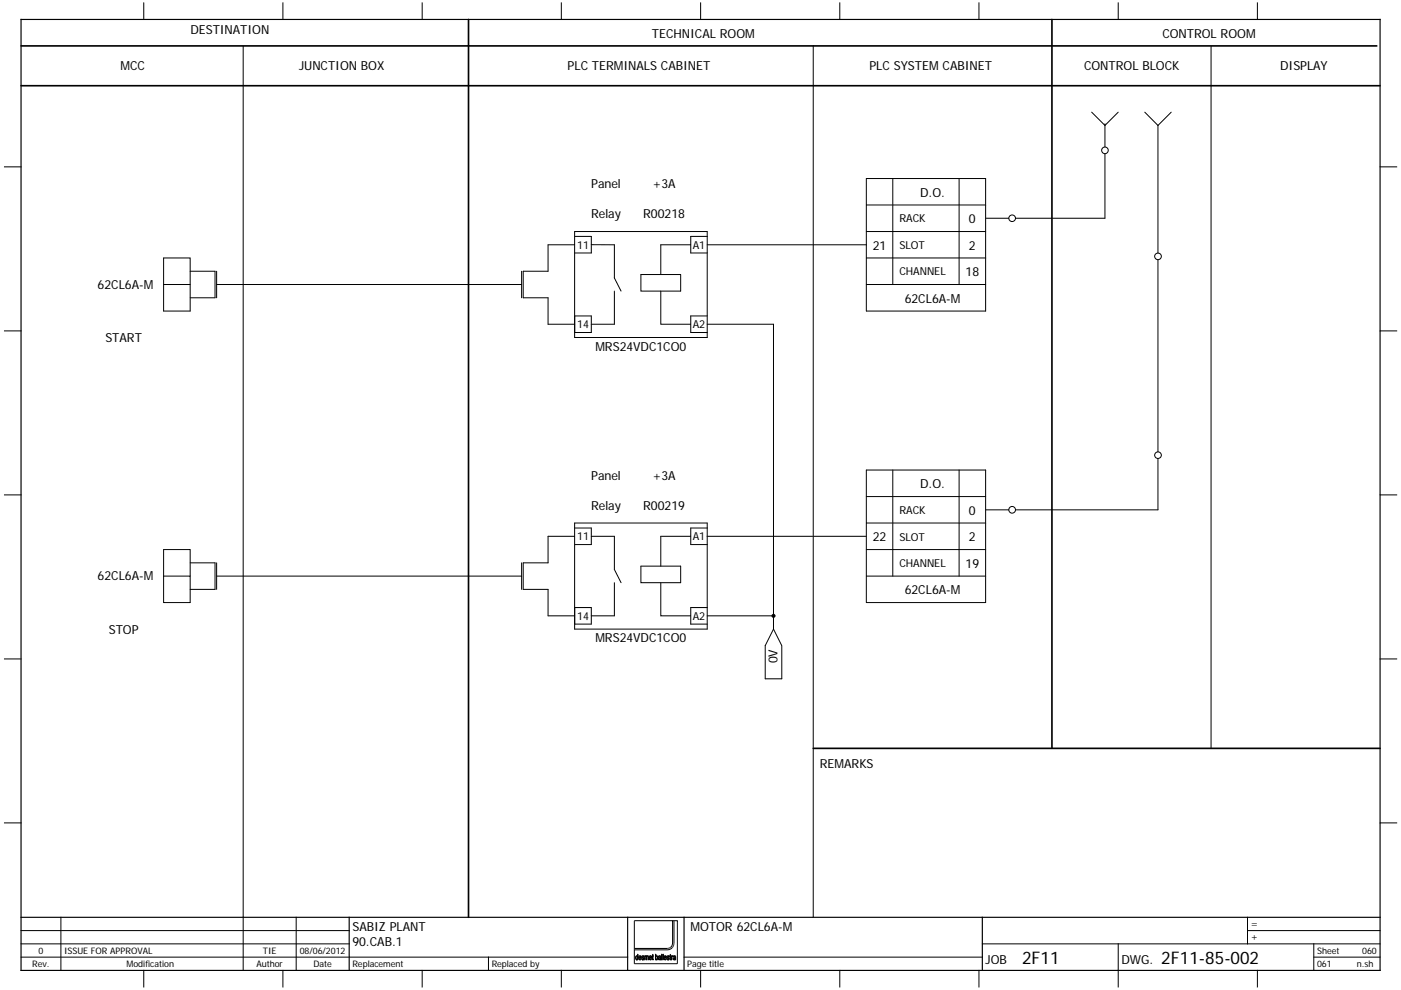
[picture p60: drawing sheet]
<svg xmlns="http://www.w3.org/2000/svg" width="297mm" height="210mm" viewBox="0 0 297 210" stroke-linecap="round" stroke-linejoin="round" font-family="sans-serif">
<defs><g id="words">
<g font-size="3.7">
<text x="216.7" y="204.4">2F11</text>
<text x="246.2" y="204.4">2F11-85-002</text>
</g>
<g font-size="2.6">
<text x="40.4" y="7.2">DESTINATION</text>
<text x="138.2" y="8">TECHNICAL ROOM</text>
<text x="246.4" y="8">CONTROL ROOM</text>
<text x="25.6" y="14.8">MCC</text>
<text x="63.4" y="14.8">JUNCTION BOX</text>
<text x="120.4" y="14.8">PLC TERMINALS CABINET</text>
<text x="184.3" y="14.8">PLC SYSTEM CABINET</text>
<text x="229.8" y="14.8">CONTROL BLOCK</text>
<text x="271.4" y="14.8">DISPLAY</text>
<text x="125.3" y="39.9">Panel</text>
<text x="138.3" y="39.9">+3A</text>
<text x="195.1" y="41.7">D.O.</text>
<text x="125.3" y="46.3">Relay</text>
<text x="136.4" y="46.3">R00218</text>
<text x="205.4" y="47.3">0</text>
<text x="185" y="52.9">21</text>
<text x="205.4" y="52.9">2</text>
<text x="204.7" y="58.5">18</text>
<text x="20.7" y="61.2">62CL6A-M</text>
<text x="191.8" y="64.2">62CL6A-M</text>
<text x="22.3" y="72.6">START</text>
<text x="126.2" y="74.4">MRS24VDC1CO0</text>
<text x="125.3" y="101.8">Panel</text>
<text x="138.3" y="101.8">+3A</text>
<text x="195.1" y="103.5">D.O.</text>
<text x="125.3" y="108.1">Relay</text>
<text x="136.4" y="108.1">R00219</text>
<text x="205.4" y="109.2">0</text>
<text x="185" y="114.8">22</text>
<text x="205.4" y="114.8">2</text>
<text x="20.7" y="123">62CL6A-M</text>
<text x="204.7" y="120.4">19</text>
<text x="191.8" y="126">62CL6A-M</text>
<text x="23.1" y="134.5">STOP</text>
<text x="126.2" y="136.2">MRS24VDC1CO0</text>
<text x="164.8" y="140.7" transform="rotate(-90 164.8 140.7)">0V</text>
<text x="173.8" y="162.9">REMARKS</text>
<text x="74.7" y="197.4">SABIZ PLANT</text>
<text x="146.4" y="197.4">MOTOR 62CL6A-M</text>
<text x="74.7" y="200.6">90.CAB.1</text>
<text x="209" y="204.4">JOB</text>
<text x="237.8" y="204.4">DWG.</text>
</g>
<g font-size="2.3">
<text x="190.7" y="47.2">RACK</text>
<text x="122.3" y="52.7">11</text>
<text x="146.9" y="52.7">A1</text>
<text x="190.7" y="52.8">SLOT</text>
<text x="190.7" y="58.4">CHANNEL</text>
<text x="122.3" y="69.6">14</text>
<text x="146.9" y="69.6">A2</text>
<text x="190.7" y="109">RACK</text>
<text x="122.3" y="114.6">11</text>
<text x="146.9" y="114.6">A1</text>
<text x="190.7" y="114.7">SLOT</text>
<text x="190.7" y="120.3">CHANNEL</text>
<text x="122.3" y="131.5">14</text>
<text x="146.9" y="131.5">A2</text>
</g>
<g font-size="2.1">
<text x="265.2" y="196.7">=</text>
<text x="265.2" y="199.5">+</text>
</g>
<g font-size="1.9">
<text x="8.1" y="202.3">0</text>
<text x="13.6" y="202.3">ISSUE FOR APPROVAL</text>
<text x="55.7" y="202.3">TIE</text>
<text x="63.5" y="202.3">08/06/2012</text>
<text x="279.2" y="202.3">Sheet</text>
<text x="288.8" y="202.3">060</text>
<text x="6.8" y="205.1">Rev.</text>
<text x="26.8" y="205.1">Modification</text>
<text x="54.4" y="205.1">Author</text>
<text x="66.4" y="205.1">Date</text>
<text x="74.7" y="205.1">Replacement</text>
<text x="104.3" y="205.1">Replaced by</text>
<text x="145.7" y="205.1">Page title</text>
<text x="279.2" y="205.1">061</text>
<text x="287.7" y="205.1">n.sh</text>
</g>
</g></defs>
<path d="M209.8 .5l-209 209M296.2 .6l-295.4 208.8M.8 209.2l.3 .3" fill="none" stroke="#fff" stroke-width=".21"/>
<g fill="none" stroke="#010101" stroke-width=".21">
<path d="M30.5 .6v3.5M60 .6v3.5M89.5 .6v3.5M119 .6v3.5M148.5 .6v3.5M178.1 .6v3.5M207.6 .6v3.5M237.1 .6v3.5M266.6 .6v3.5M.9 35.4h3.6M292.6 35.4h3.5M.9 70.2h3.6"/>
<path d="M292.6 70.2h3.5M.9 105h3.6M292.6 105h3.5M.9 139.8h3.6M292.6 139.8h3.5M.9 174.5h3.6M292.6 174.5h3.5M4.5 197.4h69.5M12.9 194.6v11.2M51.6 194.6v11.2M62.8 194.6v11.2M134.5 195.3h8.1v5a1.08 1.08 0 0 1-1.1 .9h-7z"/>
<path d="M264.5 197.4h28.1M264.5 194.6v5.6M4.5 203h128.6M4.5 200.2h69.5M30.5 205.8v3.5M60 205.8v3.5M89.5 205.8v3.5M103.6 203v2.8M119 205.8v3.5M135.6 203.4h.1M135.6 203.4l.1 .1M135.6 202.8h.2l.1 .3h-.4z"/>
<path d="M135.7 203.5h.1M135.9 202.8h.1M135.9 202.8l.1 .4-.2-.1v.1h-.3l.1 .2M135.9 202.8a.4 .4 0 0 0-.5 .2 .4 .4 0 0 0 .1 .5l.2 .1 .3-.3-.3 .2M148.5 205.8v3.5M178.1 205.8v3.5M207.6 205.8v3.5M208.3 200.2h84.3M237.1 200.2v9.1M266.6 205.8v3.5M278.6 203h14M278.6 200.2v5.6"/>
</g>
<path d="M4.5 4.1h288.1v201.7h-288.1zM4.5 194.6h288.1M74 194.6v11.2M133.1 194.6v11.2M145 194.6v11.2M208.3 194.6v11.2" fill="none" stroke="#010101" stroke-width=".25"/>
<path d="M135.6 202.7l.3 .2 .1 .3h-.2v-.3l-.2-.1-.1 .3h.3v.1h-.3l.1 .2 .1 .1 .3-.2a.32 .32 0 0 1-.5 .3 .32 .32 0 0 1-.1-.5z" fill="#010101"/>
<path d="M137.8 202.7a.43 .43 0 0 0-.2 .6 .43 .43 0 0 0 .5 .2l.1-.2-.3 .2-.1-.1M137.8 203.4h.1M137.8 202.8h.2l.1 .3h-.4zM137.8 202.7l.3 .1M137.8 202.7h.1M138.1 202.8h.1M138.1 202.8l.1 .4h-.2v-.1v.1h-.3l.1 .2" fill="none" stroke="#010101" stroke-width=".21"/>
<path d="M137.7 202.8l.3-.1 .1 .1 .1 .4h-.2l.1-.1-.1-.3-.2 .1-.1 .2h.3v.1h-.3l.1 .3 .4-.2-.3 .3-.2-.2z" fill="#010101"/>
<path d="M139.1 203.3h.1M139.1 203.3v-.1a.24 .24 0 0 1 0-.3 .24 .24 0 0 1 .3 0 .24 .24 0 0 1 0 .4l-.2 .2M139.1 203.3l.1 .2M139.2 203.5v.1M139.2 203.5h.1M139.3 202.7h.1M139.4 202.7l.1 .2M139.4 202.7l-.3 .1-.1-.4v1.2l.1-.1 .1 .1M139.5 202.9l-.1 .5-.2 .2M139.5 202.9h.1" fill="none" stroke="#010101" stroke-width=".21"/>
<path d="M139 202.4l.1 .4a.43 .43 0 0 1 .4 .3 .43 .43 0 0 1-.2 .5v-.8a.44 .44 0 0 0-.1 .8l-.1-.1-.1 .1z" fill="#010101"/>
<g fill="none" stroke="#010101" stroke-width=".21">
<path d="M139.7 203.1l-.1 .3 .2 .2M139.7 202.7h.3l.1 .2v.7l-.1-.1-.2 .1M139.7 202.7h.1M139.7 202.7l-.1 .2 .3-.1 .1 .1-.3 .2M139.7 203.1h.1M139.8 203.5v.1zM139.9 203.4v.1M140 202.7h.1"/>
<circle cx="139.9" cy="203.3" r=".17"/>
</g>
<path d="M139.7 202.7l.4 .1v.8l-.1-.1-.2 .1 .2-.5-.3 .2 .1 .3-.2-.1v-.3l.4-.2-.1-.2-.3 .1z" fill="#010101"/>
<path d="M140.9 203.4h.1M140.9 203.4l.1 .1M140.9 202.8h.2l.1 .3h-.3zM141 203.5h.1M141.2 202.8h.1M141.2 202.8l.1 .4h-.2v-.1l-.2 .1v.2M141.2 202.8a.4 .4 0 0 0-.5 .2 .4 .4 0 0 0 .2 .5l.2 .1 .2-.3-.2 .2" fill="none" stroke="#010101" stroke-width=".21"/>
<path d="M141 202.7l.3 .2v.2l-.2 .1 .1-.3h-.3v.2h.2l-.2 .1 .1 .3 .3-.2-.2 .3a.49 .49 0 0 1-.4-.4 .49 .49 0 0 1 .3-.5z" fill="#010101"/>
<g fill="none" stroke="#010101" stroke-width=".21">
<path d="M142.9 202.7l.3 .1 .1 .8-.6-.1 .1-.3 .2-.1M142.9 202.7h.1M142.9 202.7l-.2 .2 .4-.1v.3M142.9 203.1h.1M143 203.1h.1M143.1 202.7h.1"/>
<circle cx="143.1" cy="203.3" r=".17"/>
</g>
<path d="M142.8 202.8h.4l.1 .8h-.3l.1-.5-.2 .2 .1 .3-.3-.1 .1-.3 .3-.2-.1-.2-.3 .1z" fill="#010101"/>
<path d="M134.9 203.4h.1M134.9 203.4v-.5a.3 .3 0 0 1 .3 .2 .3 .3 0 0 1-.2 .4M134.9 203.4l.1 .1M134.9 202.7a.58 .58 0 0 0 .1 .9v-.1M135 202.7l.2 .1 .1-.4v1.2l-.1-.1-.2 .1v-.1M135 202.7h-.1M135 203.5h.1" fill="none" stroke="#010101" stroke-width=".21"/>
<path d="M135.2 202.4l.1 1.2-.1-.1-.2 .1 .2-.3-.2-.5-.1 .2 .1 .6a.48 .48 0 0 1-.2-.5 .48 .48 0 0 1 .3-.4l.1 .1z" fill="#010101"/>
<path d="M136.2 203.4h.1M136.2 203.5h.1M136.3 203.5h.1M136.4 202.7h.1M136.4 202.7a.28 .28 0 0 0-.3 .3 .28 .28 0 0 0 .3 .3l-.1 .2M136.4 202.7l.1 .2-.2-.1-.1 .2a.32 .32 0 0 1 .4 .3 .32 .32 0 0 1-.4 .3l-.1-.3 .1 .1" fill="none" stroke="#010101" stroke-width=".21"/>
<path d="M136.1 202.8l.3-.1 .1 .2-.2-.1-.1 .2a.32 .32 0 0 1 .4 .3 .32 .32 0 0 1-.4 .3l-.1-.3 .2 .2 .2-.2-.4-.2z" fill="#010101"/>
<path d="M136.7 202.7l.1 .1 .2-.1 .1 .1 .3-.1 .1 .9-.1-.8-.2 .1-.1 .7v-.7l-.2-.1-.2 .8zM137 202.7h.1M137.2 202.9h.1" fill="none" stroke="#010101" stroke-width=".21"/>
<path d="M136.7 202.7l.1 .1 .2-.1 .1 .1 .3-.1 .1 .9-.2-.8-.1 .2v.6l-.2-.8-.2 .1-.1 .7z" fill="#010101"/>
<path d="M138.3 202.5l.1-.1 .2 .3v.9l-.3-.1zM138.4 203.4h.1" fill="none" stroke="#010101" stroke-width=".21"/>
<path d="M138.3 202.5l.1-.1 .2 .3v.9l-.3-.1z" fill="#010101"/>
<path d="M140.3 202.4l.1 1.2z" fill="none" stroke="#010101" stroke-width=".21"/>
<path d="M140.3 202.4l.1 1.2z" fill="#010101"/>
<path d="M140.5 202.4l.1 1.2z" fill="none" stroke="#010101" stroke-width=".21"/>
<path d="M140.5 202.4l.1 1.2z" fill="#010101"/>
<path d="M141.6 203.4h.1M141.6 203.5h.1M141.7 203.5h.1M141.8 202.7l.1 .2-.2-.1-.2 .2a.32 .32 0 0 1 .4 .3 .32 .32 0 0 1-.3 .3l-.2-.3 .2 .1M141.8 202.7h.1M141.8 202.7a.28 .28 0 0 0-.4 .3 .28 .28 0 0 0 .4 .3l-.1 .2" fill="none" stroke="#010101" stroke-width=".21"/>
<path d="M141.5 202.8l.3-.1 .1 .2-.2-.1-.2 .2a.31 .31 0 0 1 .5 .3 .31 .31 0 0 1-.5 .2l-.1-.2 .3 .2 .1-.1-.3-.3z" fill="#010101"/>
<path d="M142.1 202.5l.1-.1 .1 .3v.9l-.2-.1zM142.2 203.4h.1" fill="none" stroke="#010101" stroke-width=".21"/>
<path d="M142.1 202.5l.1-.1 .1 .3v.9l-.2-.1z" fill="#010101"/>
<path d="M142.4 202.7l.1 .1 .2-.1-.2 .2v.7zM142.7 202.7h.1" fill="none" stroke="#010101" stroke-width=".21"/>
<path d="M142.4 202.7l.1 .1 .2-.1-.2 .2v.7z" fill="#010101"/>
<g fill="none" stroke="#010101" stroke-width=".21">
<path d="M51.6 9.7v184.9M172.4 9.7v184.9M256.8 9.7v149M183.7 37.9h25.3v28.1h-25.3zM189.3 37.9v22.4M203.3 37.9v22.4M231.5 23.8l2.8 2.8 2.8-2.8M234.3 32.6v13.7h-19M234.3 26.3v4.9M242.7 23.8l2.8 2.8M245.5 26.6v27.1M248.3 23.8l-2.8 2.8"/>
<path d="M40.3 57.5h5.3v5.7h-5.3M45.9 57.5v5.7M110.6 57.5v5.7M121.8 51.9h-5.6v5.6h-5.3v5.7h5.3v5.6h5.6M121.8 49.1h28.1v22.5h-28.1zM121.9 50.1h3.5v3.6h-3.5M125.4 51.9h4.9v7l1.4 2.8M135.9 58.2h8.4v3.5h-8.4zM146.4 51.9h-6.3v6.3M149.9 51.9h33.8M150 50.1h-3.6v3.6h3.6M183.7 49.1h25.3"/>
<path d="M183.7 43.5h25.3M183.7 54.7h25.3M209 46.3h4.9M245.5 55.1v40.7M40.3 60.3v-5.6h-5.6v11.3h5.6v-5.7h-5.6M45.9 60.3h64.7M121.9 67h3.5v3.5h-3.5M130.3 61.7v7.1h-4.9M140.1 61.7v7.1h6.3M149.9 68.8h14.1v64.6M150 67h-3.6v3.5h3.6M183.7 60.3h25.3"/>
<path d="M183.7 99.7h25.3v28.1h-25.3zM189.3 99.7v22.5M203.3 99.7v22.5M245.5 97.2v10.9h-30.2M40.3 119.4h5.3v5.6h-5.3M45.9 119.4v5.6M110.6 119.4v5.6M121.8 113.7h-5.6v5.7h-5.3v5.6h5.3v5.6h5.6M121.8 110.9h28.1v22.5h-28.1zM121.9 112h3.5v3.5h-3.5M125.4 113.7h4.9v7.1l1.4 2.8M146.4 113.7h-6.3v6.4"/>
<path d="M149.9 113.7h33.7M150 112h-3.6v3.5h3.6M183.7 110.9h25.3M183.7 105.3h25.3M183.7 116.6h25.3M209 108.1h4.9M34.7 122.2h5.6v5.6h-5.6v-11.2h5.6v5.6M45.9 122.2h64.7M121.9 128.9h3.5v3.5h-3.5M130.3 123.6v7h-4.9M135.9 120.1h8.4v3.5h-8.4zM140.1 123.6v7h6.3"/>
<path d="M149.9 130.6h14.4M150 128.9h-3.6v3.5h3.6M164 133.4l1.8 3.5v7.1h-3.6v-7.1zM183.7 122.2h25.3M142.6 195.3h.3M142.9 195.3v4.8a1.41 1.41 0 0 1-1.4 1.4h-7M142.9 195.3h.7v9.1h-9.1v-3.2M145 203h63.3"/>
<circle cx="234.3" cy="31.9" r=".7"/>
<circle cx="214.6" cy="46.3" r=".7"/>
<circle cx="245.5" cy="54.4" r=".71"/>
<circle cx="245.5" cy="96.5" r=".7"/>
<circle cx="214.6" cy="108.1" r=".71"/>
</g>
<g fill="none" stroke="#010101" stroke-width=".35">
<path d="M4.5 18.2h288.1M4.5 9.7h287.4M99.3 4.1v190.5M223 4.1v154.6M172.4 158.7h120.2"/>
<circle cx="164" cy="130.6" r=".25"/>
</g>
<use href="#words"/>
</svg>
